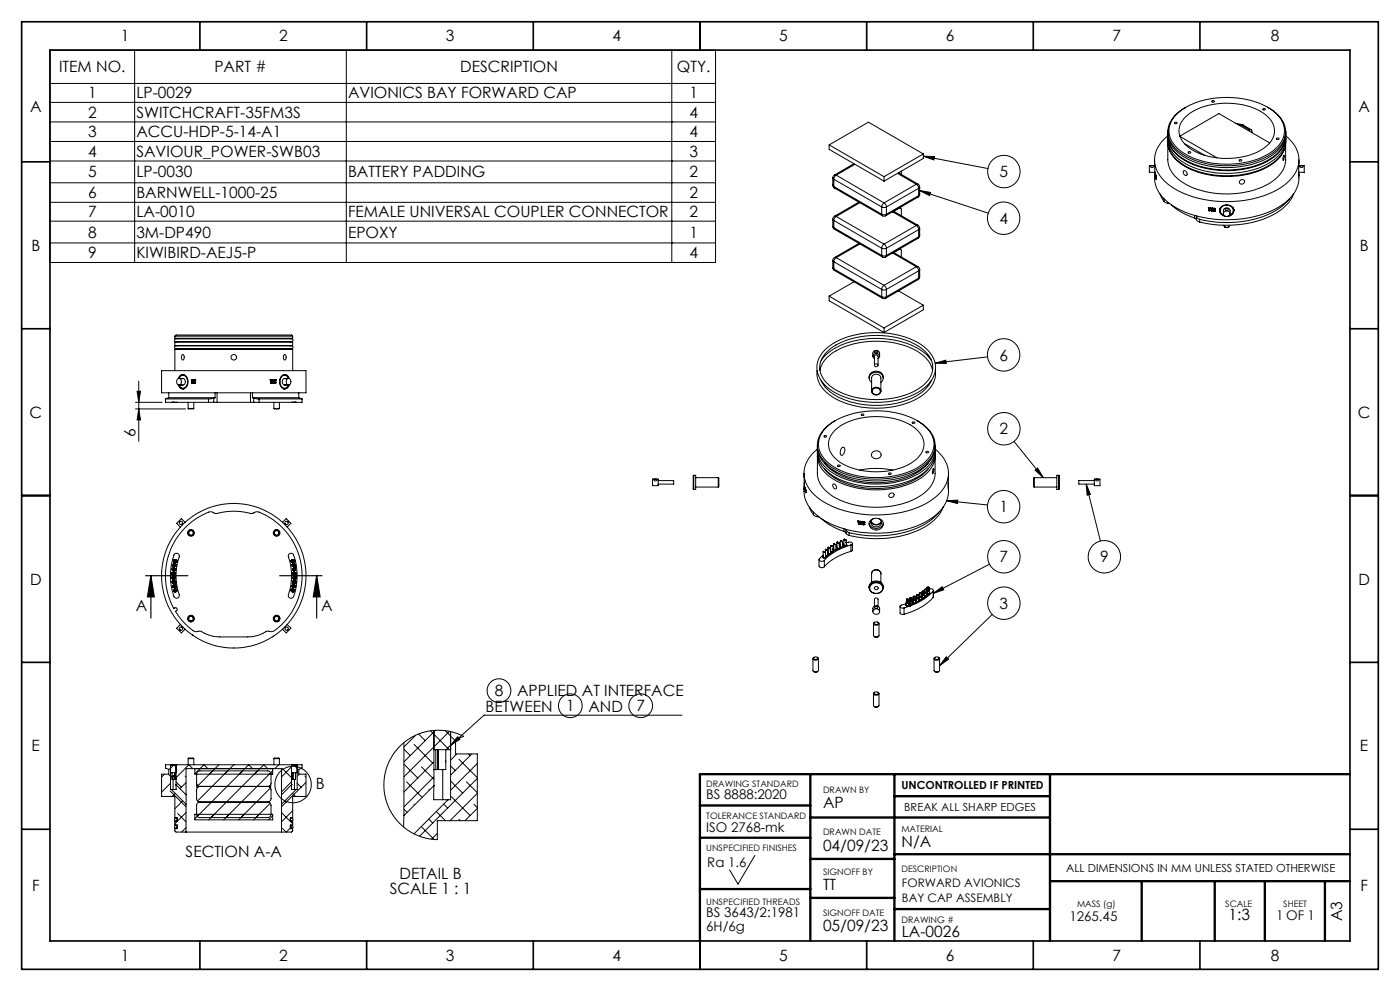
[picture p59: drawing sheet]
<svg xmlns="http://www.w3.org/2000/svg" width="420mm" height="297mm" viewBox="0 0 420 297" stroke-linecap="round" stroke-linejoin="round" font-family="sans-serif">
<defs><g id="words">
<g font-size="4.7">
<text x="36.2" y="12.4">1</text>
<text x="83.7" y="12.4">2</text>
<text x="133.7" y="12.4">3</text>
<text x="183.7" y="12.4">4</text>
<text x="233.7" y="12.4">5</text>
<text x="283.7" y="12.4">6</text>
<text x="333.7" y="12.4">7</text>
<text x="381.2" y="12.4">8</text>
<text x="17.7" y="21.7">ITEM NO.</text>
<text x="64.3" y="21.7">PART #</text>
<text x="138.1" y="21.7">DESCRIPTION</text>
<text x="203.1" y="21.7">QTY.</text>
<text x="26.4" y="29.5">1</text>
<text x="40.9" y="29.5">LP-0029</text>
<text x="104.4" y="29.5">AVIONICS BAY FORWARD CAP</text>
<text x="206.8" y="29.5">1</text>
<text x="9" y="33.4">A</text>
<text x="26.4" y="35.3">2</text>
<text x="40.9" y="35.3">SWITCHCRAFT-35FM3S</text>
<text x="206.8" y="35.3">4</text>
<text x="407.5" y="33.4">A</text>
<text x="26.4" y="41.1">3</text>
<text x="40.9" y="41.1">ACCU-HDP-5-14-A1</text>
<text x="206.8" y="41.1">4</text>
<text x="26.4" y="47">4</text>
<text x="40.9" y="47">SAVIOUR_POWER-SWB03</text>
<text x="206.8" y="47">3</text>
<text x="26.4" y="53.2">5</text>
<text x="40.9" y="53.2">LP-0030</text>
<text x="104.4" y="53.2">BATTERY PADDING</text>
<text x="206.8" y="53.2">2</text>
<text x="299.9" y="53.1">5</text>
<text x="26.4" y="59.4">6</text>
<text x="40.9" y="59.4">BARNWELL-1000-25</text>
<text x="206.8" y="59.4">2</text>
<text x="26.4" y="65.1">7</text>
<text x="40.9" y="65.1">LA-0010</text>
<text x="104.4" y="65.1">FEMALE UNIVERSAL COUPLER CONNECTOR</text>
<text x="206.8" y="65.1">2</text>
<text x="26.4" y="71.2">8</text>
<text x="40.9" y="71.2">3M-DP490</text>
<text x="104.4" y="71.2">EPOXY</text>
<text x="206.8" y="71.2">1</text>
<text x="299.8" y="67.1">4</text>
<text x="9.4" y="75.2">B</text>
<text x="26.4" y="77.4">9</text>
<text x="40.9" y="77.4">KIWIBIRD-AEJ5-P</text>
<text x="206.8" y="77.4">4</text>
<text x="407.9" y="75.2">B</text>
<text x="299.8" y="108.1">6</text>
<text x="8.9" y="125.2">C</text>
<text x="407.4" y="125.2">C</text>
<text x="40.6" y="130.9" transform="rotate(-90 40.6 130.9)">6</text>
<text x="299.9" y="130.2">2</text>
<text x="299.8" y="153.6">1</text>
<text x="299.9" y="168.6">7</text>
<text x="330" y="168.6">9</text>
<text x="9" y="175.2">D</text>
<text x="407.5" y="175.2">D</text>
<text x="40.8" y="183">A</text>
<text x="96.3" y="183">A</text>
<text x="299.9" y="182.5">3</text>
<text x="148.4" y="208.6">8</text>
<text x="155.1" y="208.7">APPLIED AT INTERFACE</text>
<text x="145.7" y="213.3">BETWEEN</text>
<text x="169.8" y="213.1">1</text>
<text x="176.5" y="213.3">AND</text>
<text x="190.9" y="213.1">7</text>
<text x="9.5" y="225.2">E</text>
<text x="408" y="225.2">E</text>
<text x="94.8" y="236.5">B</text>
<text x="246.9" y="242.1">AP</text>
<text x="55.7" y="256.8">SECTION A-A</text>
<text x="246.9" y="255">04/09/23</text>
<text x="270.4" y="253.9">N/A</text>
<text x="119.9" y="263.5">DETAIL B</text>
<text x="9.6" y="266.9">F</text>
<text x="116.9" y="268">SCALE 1 : 1</text>
<text x="246.9" y="266.8">TT</text>
<text x="408.1" y="266.9">F</text>
<text x="368.5" y="275.9">1:3</text>
<text x="246.9" y="279.2">05/09/23</text>
<text x="270.5" y="280.7">LA-0026</text>
<text x="402.7" y="276.1" transform="rotate(-90 402.7 276.1)">A3</text>
<text x="36.2" y="287.9">1</text>
<text x="83.7" y="287.9">2</text>
<text x="133.7" y="287.9">3</text>
<text x="183.7" y="287.9">4</text>
<text x="233.7" y="287.9">5</text>
<text x="283.7" y="287.9">6</text>
<text x="333.7" y="287.9">7</text>
<text x="381.2" y="287.9">8</text>
</g>
<g font-size="4">
<text x="211.9" y="239.4">BS 8888:2020</text>
<text x="211.9" y="249.2">ISO 2768-mk</text>
<text x="212.2" y="259.8">Ra 1.6</text>
<text x="211.9" y="274.9">BS 3643/2:1981</text>
<text x="382.9" y="275.7">1 OF 1</text>
<text x="211.9" y="278.9">6H/6g</text>
<text x="320.8" y="276.2">1265.45</text>
</g>
<g font-size="3.5">
<text x="270.6" y="265.9">FORWARD AVIONICS</text>
<text x="270.6" y="270.4">BAY CAP ASSEMBLY</text>
</g>
<g font-size="3.3">
<text x="270.4" y="236.5">UNCONTROLLED IF PRINTED</text>
<text x="271.3" y="242.9">BREAK ALL SHARP EDGES</text>
<text x="319.9" y="261.3">ALL DIMENSIONS IN MM UNLESS STATED OTHERWISE</text>
</g>
<g font-size="2.7">
<text x="211.9" y="235.7">DRAWING STANDARD</text>
<text x="246.9" y="237.6">DRAWN BY</text>
<text x="211.9" y="245.5">TOLERANCE STANDARD</text>
<text x="246.9" y="250.2">DRAWN DATE</text>
<text x="270.4" y="249.2">MATERIAL</text>
<text x="211.9" y="255">UNSPECIFIED FINISHES</text>
<text x="246.9" y="262.2">SIGNOFF BY</text>
<text x="270.4" y="261.3">DESCRIPTION</text>
<text x="211.9" y="271.2">UNSPECIFIED THREADS</text>
<text x="246.9" y="274.5">SIGNOFF DATE</text>
<text x="323.1" y="271.9">MASS (g)</text>
<text x="367.6" y="271.9">SCALE</text>
<text x="385" y="271.9">SHEET</text>
<text x="270.4" y="276.7">DRAWING #</text>
</g>
</g></defs>
<g fill="none" stroke="#000" stroke-width=".5">
<path d="M6.5 6.5h407v284h-407zM15 15h390v267h-390zM60 6.5v8.5M110 6.5v8.5M160 6.5v8.5M210 6.5v8.5M260 6.5v8.5M310 6.5v8.5M360 6.5v8.5M6.5 48.5h8.5M405 48.5h8.5M6.5 98.5h8.5"/>
<path d="M405 98.5h8.5M6.5 148.5h8.5M405 148.5h8.5M6.5 198.5h8.5M405 198.5h8.5M6.5 248.5h8.5M405 248.5h8.5M60 282v8.5M110 282v8.5M160 282v8.5M210 282v8.5M260 282v8.5"/>
<path d="M310 282v8.5M360 282v8.5"/>
</g>
<g fill="none" stroke="#000" stroke-width=".7">
<path d="M243.1 232v50M268.3 232v50M268.3 238.6h46.7M315 232v50M405 232h-195v50M210 241.4h33.1M210 251.1h33.1M243.1 245h71.9M243.1 257.4h25.2M268.3 256h136.7M210 266.4h33.1M243.1 269.1h25.2"/>
<path d="M268.3 272.4h46.7M315 264.1h90M342.5 264.1v17.9M364.4 264.1v17.9M379.4 264.1v17.9M397.5 264.1v17.9"/>
</g>
<g fill="none" stroke="#000" stroke-width=".3">
<path d="M15 15h199.7v63.7h-199.7zM40.4 15v63.7M103.9 15v63.7M201.5 15v63.7M15 25h199.7M15 30.7h199.7M15 36.5h199.7M350.3 39.5a8.6 8.6 0 0 0 5.4 7.8 27.3 27.3 0 0 0 25.9-.8 8 8 0 0 0 4.1-7M350.4 39a7.7 7.7 0 0 0 3.8 8.1 26.7 26.7 0 0 0 27.8-.1 7.7 7.7 0 0 0 3.7-7.8M352.4 36.7l.7 .1a.35 .35 0 0 1-.4 .3 .35 .35 0 0 1-.3-.4zM352.8 34.4a22.2 22.2 0 0 1 16.6-5.2 20.1 20.1 0 0 1 14.1 5.5 6.5 6.5 0 0 1-.8 9.8 22.6 22.6 0 0 1-16.1 4.7 20.3 20.3 0 0 1-14.1-5.5 6.5 6.5 0 0 1 .3-9.3zM355.6 35.1a19.7 19.7 0 0 1 16.5-3.8 13.2 13.2 0 0 1 9.6 5.5 5.8 5.8 0 0 1-2.7 7.7 21.5 21.5 0 0 1-22.7-.5 5.5 5.5 0 0 1-.7-8.9z"/>
<path d="M355.8 32.1a9.3 9.3 0 0 0-5.5 7.3 8.9 8.9 0 0 0 5.6 7.5 27.1 27.1 0 0 0 25.9-1 7.2 7.2 0 0 0 3.2-9.2 11.3 11.3 0 0 0-4.7-4.6M363.6 30.2l.7 .1a.34 .34 0 0 1-.4 .3 .34 .34 0 0 1-.3-.4zM370.7 36.9l1.9 .5M371.3 37.3l1.1 .2M372.4 37.5l2.5 1.4M372.6 37.4l.3 .1M372.6 37.4l-.2 .1M372.9 37.5h-.5M372.9 37.5l2.5 1.4M374.9 38.9a.42 .42 0 0 1 .5 0 .42 .42 0 0 1 .2 .4v.5M374.9 38.9l-.4 .3M378.8 32.7a.36 .36 0 0 1 .5-.2 .36 .36 0 0 1 .2 .4l-.4 .1z"/>
<path d="M15 42.4h199.7M15 48.3h199.7M15 54.8h199.7M248.7 43.4v1.4l16.5 9.5M248.7 43.4l16.5 9.5M248.7 43.4l11.8-6.8 16.5 9.5M249.8 55.5l.6 .9M249.8 53.3l.4 .4M249.8 55.5l.4 .4M249.8 53.3v2.2M250.2 55.9l.2 .5M250.2 53.7v2.2"/>
<path d="M250.2 53.7l14.3 8.3M250.2 55.9l14.3 8.3M250.4 52.5l-.6 .8M250.4 52.5h.5M250.4 56.4l14.3 8.3M250.9 52.5l-.6 .7-.1 .5M250.9 52.5l14.3 8.3M256.2 49.1l-5.8 3.4M256.5 49.2l-5.6 3.3M265.2 52.9v1.4M269.2 52l5.7 3.2M269.6 51.8l5.8 3.4"/>
<path d="M270.4 51.3v1M274.9 55.2l.6 .7 .1 .5M274.9 55.2l-9.7 5.6M275.4 55.2l.4 .3 .1 .6M275.4 55.2h-.5M275.4 59.1l-9.7 5.6M275.6 58.6l-.2 .5M275.6 56.4v2.2M275.6 56.4l-9.7 5.6M275.6 58.6l-9.7 5.6M275.9 58.2l-.5 .9M275.9 56.1l-.3 .3"/>
<path d="M275.9 58.2l-.3 .4M275.9 56.1v2.1M275.9 57.1l3.3 .6-.3 .9zM275.9 57.1l20.6 6.8M277 46.1l-11.8 6.8M277 46.1v1.4l-11.8 6.8M277 46.8l3.4 .1-.2 1zM277 46.8l19.4 3.7M345.2 49.7h.8a.43 .43 0 0 1-.4 .5 .43 .43 0 0 1-.4-.5zM346.4 47.9v4.9v-.4M346.4 52.4a10.2 10.2 0 0 0 5.5 9.3 33.7 33.7 0 0 0 30.1 1.2 12.3 12.3 0 0 0 7.6-8.6l.1-1.9M346.4 49.6h-1.6v2h1.7"/>
<path d="M346.4 51.6v.8M346.5 51.4v.9M346.6 52.2v-.1l.1 1.3-.1-.4M346.6 52.2l.1 .3M346.6 52.7h.1M346.6 52.7l.1 .2M346.6 53l.1 .1M346.6 52.2h.1M346.6 53h.1M346.7 52.5h.1M346.7 52.7h.1M346.7 52.9h.1"/>
<path d="M346.7 53.1h.1M346.8 53.4l.1 .3M346.8 52.8l.1 .9M346.8 52.8l.1 .7M346.8 52.8h.1M346.8 53.4l.1 .1M346.8 52.9h.1M346.8 53.4h.1M346.9 53.5h.1M346.9 53.6h.1M346.9 53.7h.1M347.9 58.1l1.3 2.3"/>
<path d="M349.2 59.5v.9M350.2 40.8a8.5 8.5 0 0 0-2.7 11.2 19.1 19.1 0 0 0 12.4 7.5 33 33 0 0 0 24.7-3.5 9.4 9.4 0 0 0 4.8-10 10.6 10.6 0 0 0-3.6-5.2M350.3 41.4a8.4 8.4 0 0 0 4.6 7.9 27.3 27.3 0 0 0 26.3-.1 8.4 8.4 0 0 0 4.6-7.8M350.3 41.8a9.4 9.4 0 0 0 6.3 7.7 27.6 27.6 0 0 0 24.3-.7 8.6 8.6 0 0 0 4.8-7M350.3 43.5v4.4a9 9 0 0 0 5.6 7.4 27.1 27.1 0 0 0 25.9-1 8.3 8.3 0 0 0 3.9-6.4v-4.4M350.7 42.9a12.5 12.5 0 0 0 8.6 6.9 27.3 27.3 0 0 0 22.3-2.4 9.6 9.6 0 0 0 3.7-4.2M350.7 44.7a12.7 12.7 0 0 0 8.6 6.9 27.1 27.1 0 0 0 22.3-2.4 9.1 9.1 0 0 0 3.7-4.3M353.9 40.8l11.8-6.8 15.2 8.8M354 40.9l11.1 6.4M355 51.2a.85 .85 0 0 1 1 .4 .85 .85 0 0 1-.2 1 1.06 1.06 0 0 1-.8-1.4zM355.3 43l6.1 3.6M356.5 45.5l.7 .1a.36 .36 0 0 1-.4 .3 .36 .36 0 0 1-.3-.4z"/>
<path d="M371.7 47.9a.39 .39 0 0 1 .5-.1 .39 .39 0 0 1 .2 .4h-.6zM382.9 41.5a.36 .36 0 0 1 .5-.2 .36 .36 0 0 1 .2 .4l-.4 .1zM385.2 46.5v1.1l-.3 .5v-.8zM386.8 59.6a21.6 21.6 0 0 1-15 6.9 33.2 33.2 0 0 1-11.9-.8M388.1 58.1a13.7 13.7 0 0 1-8.6 7.4 33.7 33.7 0 0 1-19.6 1M389.6 51.4v.4M389.7 49.6h1.6v2h-1.7M389.7 51.6v.8M389.7 47.9l-.1 4.9 .1-.4M390 49.7h.8a.42 .42 0 0 1-.4 .5 .42 .42 0 0 1-.4-.5zM15 60.6h199.7M15 66.3h199.7"/>
<path d="M15 72.8h199.7M249.8 67.9l.6 .8M249.8 65.7l.4 .4M249.8 67.9l.4 .4M249.8 78l.4 .5M249.8 65.7v2.2M249.8 78v2.2M250.2 68.3l.2 .4M250.2 66.1v2.2M250.2 78.5v2.1M250.2 66.1l14.3 8.3M250.2 68.3l14.3 8.2"/>
<path d="M250.2 78.5l14.3 8.2M250.4 64.8l-.6 .9M250.4 77.2l-.6 .8M250.4 64.8l.5 .1M250.4 77.2h.5M250.4 68.7l14.3 8.3M250.9 64.9l-.6 .7-.1 .5M250.9 77.2l-.6 .7-.1 .6M250.9 64.9l14.3 8.3M250.9 77.2l14.3 8.3M257.7 60.6l-7.3 4.2M257.7 73l-7.3 4.2"/>
<path d="M258 60.7l-7.1 4.2M258 73.1l-7.1 4.1M264.5 74.4h1.4M264.5 76.5l.5 .2 .9-.2M264.5 62l.5 .2 .9-.2M264.5 64.2l.5 .2 .9-.2M264.5 76.5l.2 .5M264.5 64.2l.2 .5M264.5 62v2.2M264.5 74.4v2.1M264.7 77h1M264.7 64.7h1"/>
<path d="M265.2 73.2l-.5 .5-.2 .7M265.2 73.2l.6 .7 .1 .5M265.2 60.8l-.5 .5-.2 .7M265.2 60.8l.6 .7 .1 .5M265.9 76.5l-.2 .5M265.9 64.2l-.2 .5M265.9 62v2.2M265.9 74.4v2.1M267.8 63.5h.5l7.1 4M267.8 75.8h.5l7.1 4.1M267.8 63.5l7.1 4.1M267.8 75.8l7.1 4.1"/>
<path d="M269.7 62.4h.1M269.7 74.8h.1M269.7 62.4a.44 .44 0 0 1 .5 0 .44 .44 0 0 1 .2 .4v1.9M269.7 74.8a.42 .42 0 0 1 .5-.1 .42 .42 0 0 1 .2 .5v1.8M269.7 62.4l-1.9 1.1M269.7 74.8l-1.9 1M269.9 62.2l.3 .2M269.9 74.6l.3 .1M274.9 67.6l.6 .7 .1 .5M274.9 79.9l.6 .7 .1 .6M274.9 67.6l-9.7 5.6M274.9 79.9l-9.7 5.6"/>
<path d="M275.4 67.5l.5 .9M275.4 79.9l.5 .8M275.4 67.5l-.5 .1M275.4 79.9h-.5M275.4 71.4l-9.7 5.6M275.6 71l-.2 .4M275.6 68.8v2.2M275.6 68.8l-9.7 5.6M275.6 71l-9.7 5.5M275.9 70.6l-.5 .8M275.9 68.4l-.3 .4M275.9 70.6l-.3 .4"/>
<path d="M275.9 68.4v2.2M349.2 60.4l.3 .3 .9 .2M350.4 60.9l.5 .1M350.4 60.7v.2M351.4 61.4a18.4 18.4 0 0 0 7 3.9M358.4 65.3l.5 .5M358.4 64.6v.7M358.9 64.7v.1M358.9 64.8l.5 .7 .5 .2M358.9 65.8l1 .7M358.9 64.8v1M359.9 65.7v.8"/>
<path d="M362.5 62.2h.2l.1 .6M362.5 62.2l.2 1M362.6 62.2l.1 .9M362.7 63.1h.2M362.7 63.1v.1M362.8 62.8l.3-.5 .4 .6M363 62.4l-.2 .4M363.1 62.6l-.2 .6h-.2M363.1 62.6l.3 .7M363.2 62.5l-.2 .5M363.2 62.5l.3 .7M363.2 62.5l-.1 .1"/>
<path d="M363.5 63.2h.2M363.5 63.2l-.1 .1M363.5 62.9l.1-.6 .2 .1-.2 .9h-.2M363.6 62.3l-.1 .6M363.9 62.6l.5-.2 .2 .2-.1 .1M363.9 62.6l.2 .3M364 62.5l.1 .3M364 62.5l-.1 .1M364 62.5h.1M364 63.1l.3 .2M364.1 62.9l.1 .1M364.1 62.8l.1 .1"/>
<path d="M364.1 62.8v.1M364.2 63l.1 .1M364.2 62.9v.1M364.2 62.9l.2 .3M364.3 62.6h-.2l.5 .6M364.3 62.6l.2 .1M364.3 62.5l-.1 .1M364.3 62.5l.2 .1M364.3 62.5v.1M364.3 63.3v.1M364.3 63.2h.1M364.3 63.1l.1 .1"/>
<path d="M364.4 63.2h-.4l.3 .2M364.4 63l-.1 .1M364.5 62.6v.1M364.6 63.2l-.3 .2M364.6 63.2l-.3 .1M364.6 62.6h-.1M365.9 63l.3 .9 1.1 .7M365.9 63h.1M365.9 62.7v.3M366 62.4l-.1 .6M366.3 62a2.19 2.19 0 0 1 2.4-.6 2.19 2.19 0 0 1 1.4 2.1 2.23 2.23 0 0 1-2.2 1.4 2.23 2.23 0 0 1-2-1.8zM367 64.1v-1a1.02 1.02 0 0 1 1-.8 1.02 1.02 0 0 1 1 .8v1"/>
<path d="M367.2 67.5l.2 .5M367.2 64.6a1.61 1.61 0 0 1-1-2.1 1.61 1.61 0 0 1 2.1-1 1.55 1.55 0 0 1 1.6 1.3 1.55 1.55 0 0 1-1.1 1.8M367.2 63.5a.9 .9 0 0 1 1.4-.1 .9 .9 0 0 1-.1 1.4 .89 .89 0 0 1-1.2-.1 .89 .89 0 0 1-.1-1.2zM367.4 68l.5 .2 .7-.2M367.7 62.5a.38 .38 0 0 1 .6 0 .38 .38 0 0 1 0 .5h-.7zM368.9 67.5a.88 .88 0 0 1-1.5 .5M369.9 62.2a1.64 1.64 0 0 1-1.1 2.4M370.1 62.7v.3M370.2 62.9l-.1 .1M248.7 88.8v1.3l16.5 9.6M248.7 88.8l16.5 9.5M249.8 80.2l.6 .9"/>
<path d="M249.8 80.2l.4 .4M250.2 80.6l.2 .5M250.2 80.6l14.3 8.3M250.4 81.1l14.3 8.3M256.2 84.5l-7.5 4.3M264.5 86.7l.5 .2 .9-.2M264.5 88.9l.7 .2 .7-.2M264.5 88.9l.2 .5M264.5 86.7v2.2M264.7 89.4h1M265.2 85.5l-.5 .5-.2 .7M265.2 85.5l.6 .7 .1 .5"/>
<path d="M265.2 98.3v1.4M265.9 88.9l-.2 .5M265.9 86.7v2.2M269.6 87.2l7.4 4.3M275.4 83.8l-9.7 5.6M275.6 83.4l-.2 .4M275.6 81.2v2.2M275.6 81.2l-9.7 5.5M275.6 83.4l-9.7 5.5M275.9 82.9l-.5 .9M275.9 80.7l-.3 .5M275.9 82.9l-.3 .5"/>
<path d="M275.9 80.7v2.2M277 91.5v1.3l-11.8 6.9M277 91.5l-11.8 6.8M41.1 117.3h1.1l-.6 3.3zM41.6 114.2v18.1M48.5 111.1h43.3v6.6h-43.3zM49.6 119.6h12.9M49.6 119.6v1h12.9M50.6 119.2h13.9M50.6 119.2l-1 .4M50.6 117.7v1.5M52.5 111.1v-6.4h35.3v6.4"/>
<path d="M52.5 102.5h35.3v1h-35.3zM52.5 100.7h35.3M52.5 100.7v.7h35.3v-.7M52.5 100.7l.3-.3h34.7l.3 .3M52.5 103.8l31.4-.1a8.9 8.9 0 0 1 4 .2 .76 .76 0 0 1-1.2 .6h-30.3a8.9 8.9 0 0 1-4-.2zM52.5 101.7l31.4-.1a8.9 8.9 0 0 1 4 .2 .76 .76 0 0 1-1.2 .6h-30.3a8.9 8.9 0 0 1-4-.2zM53.2 101.4v.2M53.2 102.4v.1M53.2 103.5v.2M53.2 104.5v.2M53.2 113.7a.76 .76 0 0 1 1-.1 .76 .76 0 0 1 .2 1 .75 .75 0 0 1-.9 .8 .75 .75 0 0 1-.5-1.1zM53.5 113.4a1.39 1.39 0 0 1 1.4-1.2 1.39 1.39 0 0 1 1.4 1.2 2.1 2.1 0 0 1-1.8 3.1l-.7-.5-.3-.6"/>
<path d="M53.6 115.4a1.4 1.4 0 0 0 1.8 1M54.3 115.3l.2 .1M54.5 115.4h.2M54.6 106.4l.1-.1a.89 .89 0 0 1 .6 .8 .89 .89 0 0 1-.5 .8l-.3-.5zM54.6 113.4a.99 .99 0 0 1 1 1 .99 .99 0 0 1-1 1M54.6 113.4l.2 .1-1.1-.1a1.3 1.3 0 0 1 1.5-.9 1.3 1.3 0 0 1 1 1.4 1.61 1.61 0 0 1-.2 1.8 1.61 1.61 0 0 1-1.8 .4l-.5-.7h1M54.6 113.4h-.3M54.9 112.3a1.54 1.54 0 0 0-1.3 1.1M55 116.5h.1M55.1 112.3h.1M57.5 113.7v.2M57.5 114.3v.2"/>
<path d="M57.5 114.7v.2M57.8 113.9h-.4v-.2h.6v1.2h-.6v-.2h.4M57.8 114.3h-.4v.2h.4M57.8 113.9v.4M57.8 114.5v.2M58.1 114.8l.3 .1M58.1 114l.1 .3M58.1 114h.1M58.1 114.8h.1M58.2 114l.1 .3M58.2 114.3l.1 .1M58.2 114.8l.2 .1"/>
<path d="M58.2 114.3h.1M58.3 114.3l.2 .1M58.3 114.6l-.1 .2M58.3 114.4h.2M58.3 114.4l.2 .2M58.4 113.9l-.1 .2 .4 .4-.3 .4M58.4 113.9h.3l-.3-.2-.3 .3M58.4 114.7l-.3 .1M58.4 113.9l.2 .1M58.5 114.4l.1 .2M58.5 114.6h.1M58.5 114.6l-.1 .1"/>
<path d="M58.5 113.7l-.3 .3M58.6 114.6l-.2 .1M58.6 114.6h.1M62.5 119.6v1M64.1 119.3l-1.6 .3M64.1 119.3v1.3M64.5 119.2l-.4 .1M64.5 117.7v1.5M65.1 117.7v2.9M75.1 117.7v2.9M75.7 119.2l.4 .1M75.7 119.2h13.9"/>
<path d="M75.7 117.7v1.5M76.1 119.3l1.6 .3M76.1 119.3v1.3M77.7 119.6h12.9M77.7 119.6v1M81.1 113.7l.3 .8M81.4 114.5l.2-.8 .3 .8M81.6 114.1l.2 .8h.3l.1-1.2h-.2l-.1 .8M81.6 114.1l-.2 .8h-.2l-.2-1.2h.2l.2 .8M81.6 113.7l.3 .8M81.6 114.1l-.3 .8M82.1 113.7l-.1 1.2"/>
<path d="M82.4 114.6l.2 .1M82.4 114h.1M82.4 114l.1 .2M82.5 114l.1 .2M82.5 114.2h.1M82.5 114.2l.2 .4M82.5 113.7l.3 .2M82.6 114.2l.2 .4M82.6 113.9l-.1 .1M82.6 113.9h.3M82.6 113.7l.3 .2M82.6 113.7l-.3 .2 .3 .8"/>
<path d="M82.6 113.9l-.2 .1M82.7 114.6l-.2 .3M82.7 114.6h.1M82.8 113.9h.1M82.8 113.9l-.1 .1M82.8 114.6l-.2 .3-.3-.1 .3-.1M85 116.5h.3M85.1 112.3a1.59 1.59 0 0 1 1.5 1.1M85.1 112.3h.2M85.2 106.4l.1-.1a.89 .89 0 0 1 .6 .8 .89 .89 0 0 1-.5 .8l-.4-.7zM85.2 116.5h.1M85.5 115.4h.2"/>
<path d="M85.6 113.4a.99 .99 0 0 0-.9 1 .99 .99 0 0 0 .9 1M85.6 113.4l-.1 .1 1.1-.1a1.32 1.32 0 0 0-1.6-.9 1.32 1.32 0 0 0-1 1.6 1.5 1.5 0 0 0 .4 1.7 1.5 1.5 0 0 0 1.7 .2l.5-.6h-1.1M85.6 113.4h.4M86 115.3l-.3 .1M86 113.7a.76 .76 0 0 1 1.1-.1 .76 .76 0 0 1 .1 1 .74 .74 0 0 1-.9 .8 .74 .74 0 0 1-.4-1.1zM86.6 115.4a1.64 1.64 0 0 1-1.3 1.1M86.8 113.5a1.43 1.43 0 0 0-1.5-1.3 1.43 1.43 0 0 0-1.4 1.5 1.85 1.85 0 0 0 .3 2.1 1.85 1.85 0 0 0 2 .5l.6-.9M87.1 101.4v.2M87.1 102.4v.1M87.1 103.5v.2M87.1 104.5v.2M89.6 119.2l1 .4"/>
<path d="M89.6 117.7v1.5M90.6 119.6v1h-12.9M245.1 111a8.2 8.2 0 0 0 4.6 7.9 27.1 27.1 0 0 0 26.4 0 8.2 8.2 0 0 0 4.5-7.9M246 111a10 10 0 0 1 6.8-6.8 26.5 26.5 0 0 1 23.2 1.6 8.1 8.1 0 0 1 3.8 5.2M246.3 108a17.9 17.9 0 0 1 12.9-6.3 24.7 24.7 0 0 1 18.5 4.4l1.7 1.9M247.4 104.9a23.1 23.1 0 0 1 18.1-5.1 20 20 0 0 1 13.3 5.6 7 7 0 0 1-1.4 10.8 25.3 25.3 0 0 1-19.7 4 16.4 16.4 0 0 1-11.7-6.8 6.8 6.8 0 0 1 1.4-8.5zM247.9 105.6a21 21 0 0 1 15.5-5.1 21.1 21.1 0 0 1 14.3 5 6.3 6.3 0 0 1-.7 10 25.1 25.1 0 0 1-20.1 3.6 14.9 14.9 0 0 1-10.2-6.2 5.9 5.9 0 0 1 1.2-7.3zM260.7 113.3a2.12 2.12 0 0 1 2.2-2.1 2.12 2.12 0 0 1 2.1 2.1M261.5 117.2a1.43 1.43 0 0 1 1.4-1.1 1.43 1.43 0 0 1 1.4 1.1M261.8 112.6a1.49 1.49 0 0 1 2.5 .7v4a1.45 1.45 0 0 1-1.4 1.1 1.45 1.45 0 0 1-1.4-1.1v-4zM261.9 106.8l.4 .7M261.9 106.8a.94 .94 0 0 1 1.2-.8 .94 .94 0 0 1 .5 1.3l-.2 .2"/>
<path d="M261.9 106.8v-1a1.03 1.03 0 0 1 1-.8 1.03 1.03 0 0 1 1 .8v1M261.9 116.6a1.15 1.15 0 0 1 1.6-.2 1.15 1.15 0 0 1 .3 1.6 1.2 1.2 0 0 1-1.5 .2 1.2 1.2 0 0 1-.5-1.4zM262.3 109.5v-2.7a.56 .56 0 0 1 .6-.4 .56 .56 0 0 1 .5 .4v2.7M262.4 105.4a.41 .41 0 0 1 .6-.2 .41 .41 0 0 1 .2 .6l-.7-.1zM265 113.3a2.12 2.12 0 0 0-2.3-1.7 2.12 2.12 0 0 0-1.9 2l.7 1M265 113.3l-.2 .6-.5 .7M279.4 114a13.2 13.2 0 0 1-9.4 6.6 26.2 26.2 0 0 1-20.6-2.8 8.8 8.8 0 0 1-3.1-3.8M280.5 108.8l3.2-.9 .2 1zM296.3 107l-15.8 1.8M40.6 120.6h8M40.6 122.6h15M41.6 122.6l.6 3.3h-1.1z"/>
<path d="M51.6 120.6h.1M51.7 120.6h.1M51.7 120.6h.2M51.9 120.6h.1M51.9 120.6h.3M52.1 120.6h.1M52.2 120.6h.6M52.8 120.6h.1M56.4 122.4h1.7M56.4 120.6v1.8M58.1 120.6v1.8M62.5 120.6h1.6"/>
<path d="M64.1 120.6h1M65.1 120.6h10M75.1 120.6h1M76.1 120.6h1.6M82.2 122.4h1.6M82.2 120.6v1.8M83.8 120.6v1.8M87.4 120.6h.1M87.4 120.6h.7M88.1 120.6h.1M88.1 120.6h.3M88.4 120.6h.1"/>
<path d="M88.5 120.6h.1M88.5 120.6h.2M88.7 120.6h.1M245.2 133.4a8 8 0 0 0 4.6 7.4 27 27 0 0 0 26.7-.4 8.1 8.1 0 0 0 4-7M245.2 134.9a8.6 8.6 0 0 0 5.4 8.1 27.7 27.7 0 0 0 25.2-.3 8.4 8.4 0 0 0 4.7-7.8M245.2 134.4a8.6 8.6 0 0 0 5.4 7.8 27.2 27.2 0 0 0 25.9-.8 8.1 8.1 0 0 0 4-7M245.2 136.6v5.2a8.6 8.6 0 0 0 4.8 7 27.3 27.3 0 0 0 25.9-.1 8.3 8.3 0 0 0 4.6-6.9v-5.2M245.2 134.6a8.5 8.5 0 0 0-2.8 11.3 18.7 18.7 0 0 0 12.3 7.5 33 33 0 0 0 24.7-3.5 9.4 9.4 0 0 0 4.9-10 10.3 10.3 0 0 0-3.8-5.3M245.2 136.1a8.1 8.1 0 0 0 4.6 7.4 27 27 0 0 0 26.7-.4 8.1 8.1 0 0 0 4-7M247.2 130.7a.36 .36 0 0 1 .5-.2 .36 .36 0 0 1 .2 .4h-.6zM247.3 138.8a18.3 18.3 0 0 0 13 5.8 22.9 22.9 0 0 0 16.9-4.6l1.2-1.2M248.2 127.8a24.4 24.4 0 0 1 19.3-4.3 16.8 16.8 0 0 1 11.7 6.3 6.5 6.5 0 0 1-1.7 8.7 22.9 22.9 0 0 1-16 4.6 20.5 20.5 0 0 1-14.1-5.5 6.6 6.6 0 0 1 .8-9.8z"/>
<path d="M250.4 129a19.8 19.8 0 0 1 16.6-3.8 12.6 12.6 0 0 1 9.9 6.1 5.9 5.9 0 0 1-3 7.1 21.5 21.5 0 0 1-22.8-.5 5.6 5.6 0 0 1-.7-8.9zM250.6 126a8.5 8.5 0 0 0-5.3 8.6 10.9 10.9 0 0 0 7.2 7.1 27.8 27.8 0 0 0 23.4-1.4 7.8 7.8 0 0 0 4.5-8.4 10.3 10.3 0 0 0-5.3-5.9M251.3 139.5a.36 .36 0 0 1 .4-.2 .36 .36 0 0 1 .3 .5h-.6zM252.5 134.3l.6-.2a1.42 1.42 0 0 1-.8 2.3 1.89 1.89 0 0 1 .2-2.1zM258.4 124.2a.38 .38 0 0 1 .4-.2 .38 .38 0 0 1 .3 .5h-.5zM261.8 135.5a1.39 1.39 0 0 1 1.8-.3 1.39 1.39 0 0 1 .5 1.7 1.44 1.44 0 0 1-1.7 .5 1.44 1.44 0 0 1-.9-1.6zM273.7 126.6a.36 .36 0 0 1 .4-.2 .36 .36 0 0 1 .3 .4l-.5 .1zM277.8 135.4a.37 .37 0 0 1 .4-.2 .37 .37 0 0 1 .2 .5h-.5zM304.2 132.3l8.8 10.9M53.9 156.5a.51 .51 0 0 0 0 .6 .51 .51 0 0 0 .6 .1M54 156.3a.49 .49 0 0 1 .6 0 .49 .49 0 0 1 .1 .6M54 156.3l-.1 .2"/>
<path d="M54.7 156.9l-.2 .3M55.4 158.3a17.1 17.1 0 0 1 8-4.9l1.2 .5a23.5 23.5 0 0 1 11.2 0l1.1-.5a18.4 18.4 0 0 1 10.4 7.9 20.3 20.3 0 0 1-5.5 28h-.2a2.7 2.7 0 0 0-2.8 .5 10.6 10.6 0 0 1-4.5 1.1h-8.4a19.7 19.7 0 0 1-6-1.8l-1.4 .2a17 17 0 0 1-5.9-6.1l.3-.1a.49 .49 0 0 0 .2-.7 .49 .49 0 0 0-.7-.2l-.3 .1a20.5 20.5 0 0 1 3.3-24zM55.5 156.5l-1.1-1.1-.7 .7-.7 .7 1.1 1.1M84.7 156.5l1.2-1.1 .3 .3 1.1 1.1-1.2 1.1M85.5 156.9l.2 .3M86.2 156.3l.2 .2M86.2 156.3a.5 .5 0 0 0-.6 .1 .5 .5 0 0 0-.1 .5M86.4 156.5a.5 .5 0 0 1-.1 .6 .5 .5 0 0 1-.6 .1M195.8 143.6h1.6v2h-1.6zM196.2 143.6h.8a.42 .42 0 0 1-.4 .6 .42 .42 0 0 1-.4-.6zM197.4 144h4.7v1.1h-4.7M208.1 142.4l-.1 .2v3.9l.1 .2"/>
<path d="M208.1 142.4h.6v4.3h-.6M208.1 142.4v4.3M208.7 143.2h6.8M208.7 146h6.8M215.5 143.2l.2 .1v2.5l-.2 .2M215.5 143.2v2.8M241.2 141.8v4.9v-.4M241.2 146.3a10.2 10.2 0 0 0 5.5 9.3 33.5 33.5 0 0 0 31.9 .3 10.3 10.3 0 0 0 6-9.6M241.3 144.6l-.1 1.7M241.5 146.2v-.2l.1 .4M241.5 146.2v.2M241.5 146.6v-.2l.2 .3"/>
<path d="M241.5 146.6v.2M241.5 146.8v.2zM241.5 146.6h.1M241.5 146.2h.1M241.5 146.4h.1M241.5 146.8h.1M241.6 146.4v.9l-.1-.3M241.6 147.3l.1 .4M241.7 147.3v.2M241.7 147.3h-.1M241.7 146.8h.1M241.7 147.5h.1"/>
<path d="M241.7 147.5v-.9l.1 1M241.8 147.6l-.1 .1M242.8 152l1.3 2.3M244.1 154.3l1.2 .6M244.1 153.5v.8M245.3 154.9h.4M245.3 154.6v.3M246.3 155.3a19.1 19.1 0 0 0 6.9 4M247.3 140.5a18.3 18.3 0 0 0 13 5.8 23.1 23.1 0 0 0 16.9-4.5l1.2-1.3M249.9 145.1a.85 .85 0 0 1 .9 .5 .85 .85 0 0 1-.1 .9 1.07 1.07 0 0 1-.8-1.4zM253.2 159.3l.6 .4M253.2 158.5v.8"/>
<path d="M253.7 158.6l.1 .1M253.8 158.7l.2 .4 .7 .6M253.8 159.7l.9 .8M253.8 158.7v1M254.7 159.7v.8M257.4 156.1l.2 .9M257.6 157h.2M257.6 157l-.1 .1M257.7 156.8l.2-.6h.2l.2 .6M257.7 156.8l-.1-.7h-.2l.1 1M257.9 140.9a24.7 24.7 0 0 1 10 0M257.9 156.3l-.2 .5"/>
<path d="M258 156.5l-.3 .6h-.2M258 156.5l.3 .7M258.1 156.4l-.3 .5M258.1 156.4l.2 .7M258.1 156.4l-.1 .1M258.3 157.1h.2M258.3 157.1v.1M258.5 156.3h.2l-.2 .9h-.2M258.5 156.3l-.2 .5M258.8 156.6l.3-.3 .4 .3h-.2M258.8 156.6l.1 .2M258.8 156.5l.1 .2"/>
<path d="M258.8 156.5v.1M258.8 157l.4 .2M258.8 156.4v.1M258.9 156.8l.1 .1M258.9 156.7l.2 .1M258.9 156.7v.1M259 156.6l.4 .5M259 156.9l.2 .2M259.1 156.8l-.1 .1M259.1 156.8l.1 .1M259.1 156.5l-.1 .1M259.1 156.5l.2 .1"/>
<path d="M259.2 156.4l-.2 .1M259.2 156.4l.1 .1M259.2 156.4l-.1 .1M259.2 157.2l-.1 .1M259.2 157.1h.1M259.2 157.1h-.4l.3 .2M259.2 156.9v.2M259.3 156.5v.1M259.4 157.1l-.3 .2M259.4 157.1l-.2 .1M259.4 156.5h-.1M261.2 155.9a2.41 2.41 0 0 1 3.8 .9 2.11 2.11 0 0 1-2.3 2 2.11 2.11 0 0 1-1.9-2.4z"/>
<path d="M261.3 156.3a1.77 1.77 0 0 0 1.6 1 1.77 1.77 0 0 0 1.6-1M261.4 156a1.49 1.49 0 0 0 1.5 1.2 1.49 1.49 0 0 0 1.4-1.2M262.1 155.4a1.33 1.33 0 0 0-.8 1.7 1.33 1.33 0 0 0 1.7 .8 1.28 1.28 0 0 0 1.5-1 1.28 1.28 0 0 0-.9-1.5M265 156.8a2.26 2.26 0 0 1-2.1 1.6 2.26 2.26 0 0 1-2.2-1.5M266.7 141.8l.7 .1a.36 .36 0 0 1-.4 .3 .36 .36 0 0 1-.3-.4zM266.9 148a.73 .73 0 0 1 1.3 .2 .73 .73 0 0 1-.9 .9l-.7-.5zM280 140.4l.1 .4a.8 .8 0 0 1-.4 1.1zM281.7 153.5a20.9 20.9 0 0 1-13.9 6.8 36.1 36.1 0 0 1-13.1-.6M283 152a13.6 13.6 0 0 1-8.6 7.4 33.3 33.3 0 0 1-19.7 1.1M284 150.1l3.3-.2-.1 1zM284 150.1l12.3 1.2M284.5 144.6l.1 1.7"/>
<path d="M284.6 141.8l-.1 4.9 .1-.4M310.3 143.2l-.2 .1v2.5l.2 .2M310.3 143.2v2.8M310.3 143.2h6.7M310.3 146h6.7M310.5 140.9l.8-.6 1.7 2.9zM317.6 142.4l.2 .2v3.9l-.2 .2M317.6 142.4h-.6v4.3h.6M317.6 142.4v4.3M325.9 145.1l1.2 3.1-1 .2zM325.9 145.1l4.2 17.1M328.3 143.6h1.7v2h-1.7z"/>
<path d="M328.3 144h-4.7v1.1h4.7M328.7 143.6h.8a.43 .43 0 0 1-.4 .5 .43 .43 0 0 1-.4-.5zM51.6 172h.1M51.6 171.9h.1M51.6 171.8h.1M51.6 173.1h.1M51.6 173.1v.4M51.6 173v.1M51.6 172.1h.1M51.6 173.4h.1M51.6 171.7v.1M51.6 171.7h.1"/>
<path d="M51.6 173.3h.1M51.6 173h.1M51.6 172.2h.1M51.6 170.7h.1M51.6 170.6h.1M51.6 174.4h.1M51.7 170.8h.1M51.7 170.6h.1M51.7 171.6h.1M51.7 173.5h.1M51.7 174.5h.1M51.7 174.4h.1"/>
<path d="M51.7 170.7h-.1M51.7 174.6h.1M51.7 172.2h.1M51.7 174.7h.1M51.7 174.2h.1M51.7 174.3h.1M51.7 170.9h.1M51.7 172.9l-.1 .1M51.8 170.9h.1M51.8 172.9h.1M51.8 174.7h.1M51.8 170.4l-.1 .1"/>
<path d="M51.8 171.6h.1M51.8 172.2v.1M51.8 173.5h.1M51.8 170.4h.1M51.8 174.2h.1M51.8 171h.1M51.8 172.8h.1M51.8 174.8h.1M51.8 173.5v.1M51.8 173.6h.2M51.8 172.3h.1M51.8 174.1h.1"/>
<path d="M51.8 170.3h.1M51.8 175.6h.1M51.8 175.7h.1M51.8 169.4h.1M51.9 169.5h.1M51.9 169.3h.1M51.9 174.8h.1M51.9 175.8l.1 .2M51.9 170.3l-.1 .1M51.9 175.5v.1M51.9 175.7l-.1 .1M51.9 171.5h.1"/>
<path d="M51.9 175.5h.1M51.9 169.6h.1M51.9 169.2h.1M51.9 171h.1M51.9 172.3h.1M51.9 174.1l-.1 .1M51.9 170.3h.1M51.9 172.8h.1M51.9 171l.1 .1M51.9 169.6l.1 .1M51.9 174.1h.1M52 170.2h.1"/>
<path d="M52 171.9h.1M52 171.5h.1M52 173.2h.1M52 169.1h.1M52 174.1h.1M52 172.8h.1M52 176h.1M52 175.4h.1M52 169.7h.1M52 172.3h.1M52 173.6h.1M52 174.8h.1"/>
<path d="M52 171.1h.1M52 171v.1M52 174h.1M52 169v.1M52 174.8v.1M52.1 170.6h.1M52.1 171.1h.1M52.1 171.5h.1M52.1 172.8h.1M52.1 176.1h.1M52.1 169.8h.1M52.1 174.4h.1"/>
<path d="M52.1 169l-.1 .1M52.1 170.2h.1M52.1 168.2h.1M52.1 168.1h.1M52.1 169h.1M52.1 177h.1M52.1 176.9h.1M52.1 174.1h.1M52.1 171.5v.1M52.1 173.6h.1M52.1 174.8v.1M52.1 176.8v.3"/>
<path d="M52.1 168.3h.1M52.1 172.3h.1M52.1 175.3h.1M52.1 168h.1M52.1 176.8h.1M52.1 170.2l.2 .1M52.1 172.8l.1 .1M52.2 172.3h.1M52.2 168.4h.1M52.2 177.2h.1M52.2 170.2v.1M52.2 171v.1"/>
<path d="M52.2 173.5v.1M52.2 174v.1M52.2 175.3h.1M52.2 171.6h.1M52.2 171h.1M52.2 172.9h.1M52.2 176.1h.1M52.2 169.8h.1M52.2 174.8h.1M52.2 177.2v.1M52.2 169h.1M52.2 176.7h.1"/>
<path d="M52.2 175.7h.1M52.2 169.4h.1M52.2 176.6h.1M52.2 177.3h.1M52.2 173.5h.1M52.2 176.7h-.1M52.3 172.2h.1M52.3 171.6h.1M52.3 173.5h.1M52.3 172.9h.1M52.3 175.3h.1M52.3 168.5h.1"/>
<path d="M52.3 174.8h.1M52.3 174.1h.1M52.3 167.8l-.2 .2M52.3 171h.1M52.3 171.7h.1M52.3 173.4h.1M52.3 173h.1M52.3 175.3l.1 .1M52.3 169h.1M52.3 176.6h.1M52.3 168.5l.1 .1M52.4 170.9h.1"/>
<path d="M52.4 170.4h.1M52.4 172.1h.1M52.4 171.8h.1M52.4 173.3h.1M52.4 173h.1M52.4 176.1h.1M52.4 169.8h.1M52.4 177.3h.1M52.4 176.6h.1M52.4 167.7l-.1 .1M52.4 174.2h.1M52.4 172h.1"/>
<path d="M52.4 173v.1M52.4 174.7h.1M52.4 171.9h.1M52.4 173.2h.1M52.4 167.8h.1M52.4 169h.1M52.4 166a.84 .84 0 0 1 1-.1 .84 .84 0 0 1 .4 1 18 18 0 0 0 0 11.7 .84 .84 0 0 1-.7 .7 .84 .84 0 0 1-.9-.6 18.4 18.4 0 0 1 .2-12.7zM52.4 173.2v.1M52.4 168.6h.1M52.4 168.5v.1M52.4 170.8h.1M52.4 170.5h.1"/>
<path d="M52.4 170.4l.1 .2M52.4 174.6v.1M52.4 174.6h.1M52.5 170.8h.1M52.5 170.6h.1M52.5 175.4h.1M52.5 177.3h.1M52.5 174.6h.1M52.5 174.4h.1M52.5 169h.1M52.5 174.3h.1M52.5 176l-.1 .1"/>
<path d="M52.5 170.7h.1M52.5 168.6h.1M52.5 174.5h.1M52.5 176h.1M52.5 168.2h.1M52.5 169.7h.1M52.5 176.9h.1M52.5 169.8h-.1M52.5 170.7l-.1 .1M52.5 176.5v.1M52.5 169.1h.1M52.5 167.7h.1"/>
<path d="M52.5 169.6v.1M52.6 169.2h.1M52.6 175.9h.1M52.6 167.7v.1M52.6 176.5v.1M52.6 175.5h.1M52.6 168.6h.1M52.6 169.6h.1M52.6 177.3h.1M52.6 169.6l-.1 .1M52.6 169.3h.1M52.6 175.8h.1"/>
<path d="M52.6 175.6h.1M52.6 169.4h.1M52.6 169.5v.1M52.6 167.8h.1M52.6 169.5h.1M52.7 176.6h.1M52.7 167.8h.1M52.7 168.5h.1M52.7 177.3h.1M52.7 176.6l.2 .1M52.8 168.4v.1M52.8 177.2h.1"/>
<path d="M52.8 177.2l-.1 .1M52.8 167.8v.1M52.8 167.9l.1 .1M52.8 168.4h.1M52.8 177.1h.1M52.8 168.4l-.1 .1M52.9 168h.1M52.9 176.8h.1M52.9 176.8v.1M52.9 168.2l-.1 .2M52.9 177.1h.1M52.9 177h.1"/>
<path d="M52.9 168.1v.1M52.9 176.9v.1M52.9 177v.1M86.8 166a.84 .84 0 0 1 1.3 .4 18.3 18.3 0 0 1-.2 12.7 .83 .83 0 0 1-1 .1 .83 .83 0 0 1-.4-1 18.7 18.7 0 0 0 0-11.7zM87.3 168.1h.1M87.3 176.9h.1M87.3 176.8h.1M87.3 168.2h.1M87.3 177h.1M87.4 177.1h.1M87.4 168.3h.1M87.4 168h.1"/>
<path d="M87.4 177.2h.1M87.4 176.7h.1M87.4 168.4h.1M87.5 168.4h.1M87.5 177.2h.1M87.5 176.7h.1M87.5 167.9h.1M87.5 168.4l.1 .1M87.5 176.6v.1M87.5 177.2v.1M87.5 176.6h.1M87.6 177.3h.1"/>
<path d="M87.6 167.8h.1M87.6 176.6h.1M87.6 168.5h.1M87.6 175.8h.1M87.6 169.4h.1M87.6 169.4v.1M87.6 175.7h.1M87.6 169.5h.1M87.6 169.5l.1 .2M87.6 175.9h.1M87.6 169.2v.2M87.7 175.9h.1"/>
<path d="M87.7 168.6h.1M87.7 167.8h.1M87.7 175.5h.1M87.7 175.6l-.1 .1M87.7 177.3h.1M87.7 169.2h.1M87.7 176.5l.1 .1M87.7 176.5v.1M87.7 176h.1M87.7 175.4h.1M87.7 169.7h.1M87.7 169.1h.1"/>
<path d="M87.7 167.7v.1M87.8 168.2h.1M87.8 168.6h.1M87.8 167.7h.1M87.8 176.9h.1M87.8 169.1h.1M87.8 176v.1M87.8 170.6h.1M87.8 175.4h-.1M87.8 170.8h.1M87.8 175.4h.1M87.8 174.6h.1"/>
<path d="M87.8 174.5h.1M87.8 169.7h.1M87.8 167.7v.1M87.8 169v.1M87.8 170.6v.1M87.8 174.3v.1M87.8 176.1h.1M87.8 177.3h.1M87.8 174.7h.1M87.8 174.3h.1M87.8 170.5h.1M87.8 174.7l.1 .1"/>
<path d="M87.9 170.9h.1M87.9 176.1h.1M87.9 175.3h.1M87.9 177.3h.1M87.9 176.6h.1M87.9 173.2h.1M87.9 168.6h-.1M87.9 169.8h.1M87.9 170.4h.1M87.9 171.9h.1M87.9 174.2h-.1M87.9 167.7l-.1 .1"/>
<path d="M87.9 169h-.1M87.9 171.8v.1M87.9 173.1h.1M87.9 168.5h.1M87.9 167.8h.1M87.9 174.2h.1M87.9 169h.1M87.9 172h.1M87.9 171.8h.1M87.9 173.4h.1M87.9 173h.1M87.9 170.4h-.1"/>
<path d="M87.9 170.9v.1M87.9 172v.1M87.9 173v.2M87.9 171h.1M87.9 171.9v.1M87.9 172.2h.1M87.9 172.1l.1 .1M87.9 173.5h.2M87.9 171.7v.1M87.9 174.1v.1M87.9 176.6h.2M87.9 174.8h.1"/>
<path d="M88 171h.1M88 170.3h.1M88 176.1h.1M88 169.8h.1M88 171.7h.1M88 172.9h.1M88 175.7h.1M88 175.3h.1M88 177.3h.1M88 169.4h.1M88 172.2h.1M88 173.5h.1"/>
<path d="M88 175.3h-.1M88 169h.1M88.1 171h.1M88.1 168.4h.1M88.1 167.9h.1M88.1 177.2h.1M88.1 174.8h.1M88.1 172.3h.1M88.1 171.6h.1M88.1 172.8v.1M88.1 173.5h.1M88.1 174.1h.1"/>
<path d="M88.1 176.1h.1M88.1 176.6v.1M88.1 176.7h.1M88.1 172.8h.1M88.1 167.9v.1M88.1 171v.1M88.1 175.3h.1M88.1 169h-.2M88.1 171.6h-.1M88.1 168.3h.1M88.1 177.1h.1M88.1 169.8h.1"/>
<path d="M88.1 169h.1M88.1 168.3v.1M88.1 176.8l.1 .1M88.2 171.1h.1M88.2 170.2h.1M88.2 176.1h.1M88.2 168.2h.1M88.2 168.1h.1M88.2 168h.1M88.2 177.1h.1M88.2 177h.1M88.2 171.6h.3"/>
<path d="M88.2 174.8v.1M88.2 176.8h-.1M88.2 176.9v.1M88.2 174v.1M88.2 170.6h.1M88.2 174.4h.1M88.2 172.3h.1M88.2 173.6h.1M88.2 172.8h.1M88.2 169l.1 .1M88.2 176.9h.1M88.2 175.4h.1"/>
<path d="M88.2 176l.1 .1M88.2 174l-.2 .1M88.3 170.2h.1M88.3 176h.1M88.3 174.1h.1M88.3 169.7h.1M88.3 172.8h.1M88.3 171l-.1 .1M88.3 169.8h-.1M88.3 174.9h.1M88.3 175.4h.1M88.3 171.9h.1"/>
<path d="M88.3 172.3h.1M88.3 173.2h.1M88.3 173.6h.1M88.3 171.5h.1M88.3 175.5h.1M88.3 174.8h.1M88.3 169.1h.1M88.4 170.3h.1M88.4 169.2h.1M88.4 172.8l.1 .1M88.4 175.5h.1M88.4 175.9h.1"/>
<path d="M88.4 174.1h-.1M88.4 171h.1M88.4 175.8h.1M88.4 174.1h.1M88.4 169.5h.1M88.4 169.3h.1M88.4 171l-.1 .1M88.4 173.6h.1M88.4 169.6l-.1 .1M88.4 174.8h.1M88.4 175.6h.1M88.4 175.7h.1"/>
<path d="M88.4 169.4h.1M88.4 172.8h.1M88.4 171.5v.1M88.4 175.6v.1M88.5 174.8h.1M88.5 174.2h.1M88.5 173.5h.1M88.5 170.4h.1M88.5 172.3h-.1M88.5 170.9h.1M88.5 174.7h.1M88.5 172.3h.1"/>
<path d="M88.5 171.6h.1M88.5 170.4l.1 .3M88.5 170.9v.1M88.5 174.2v.1M88.5 172.9h.1M88.5 170.5h.1M88.5 170.8v.1M88.5 172.2v.1M88.5 174.6l.1 .1M88.6 174.3h.1M88.6 172.2h.1M88.6 172.9h.1"/>
<path d="M88.6 173.5h.1M88.6 174.4v.2M88.6 170.7v.1M88.6 170.7h.1M88.6 174.4h.1M88.6 171.6h.1M88.6 171.7h.1M88.6 173.5h-.1M88.6 172.9v.1M88.6 174.4v.1M88.7 171.8h.1M88.7 173.4h.1"/>
<path d="M88.7 173h.1M88.7 173.1h.1M88.7 172v.1M88.7 173.3h.1M88.7 172h.1M88.7 171.9h.1M88.7 173.2h.1M245.7 167.7v1.9a1 1 0 0 0 1.6 .3M246.8 167h.1M246.9 166.4l-1.1 1.1a.84 .84 0 0 0 .6 .8 .84 .84 0 0 0 .9-.3M247 165.2l.2 .3 .4-.2a.35 .35 0 0 1-.3 .2 .35 .35 0 0 1-.3-.3zM247.1 165.2v.2"/>
<path d="M247.3 168v1.9M247.6 164.7v2.3l-.3 .2-.4-.2v-1.7M247.6 166.6h.1M247.8 164.6h-.1a.36 .36 0 0 0 .3 .3 .36 .36 0 0 0 .4-.2M247.8 164.6l.1 .2 .5-.1M247.8 164.6v.2M247.8 167l-.1-.2a.43 .43 0 0 1-.4 .4 .43 .43 0 0 1-.4-.4l.1 .4M247.8 167l-.2 .2M247.8 167h.1M248.4 164.7l-.1 1.7h-.7M248.4 165.5v.1M248.4 164.1v1.7l.3 .2 .4-.2v-1.6"/>
<path d="M248.4 165.2v.1M248.5 166l-.1-.1a.43 .43 0 0 0 .5 .2 .43 .43 0 0 0 .2-.5l.2 .2-.2 .2M248.5 166.4l-.1-.2a.46 .46 0 0 1-.2 .5 .46 .46 0 0 1-.6-.1M248.5 166.4l-.2 .2M248.5 166.3v.1M248.5 164l.2 .3 .4-.1M248.5 164l-.1 .2 .2 .1 .5-.1M248.5 164v.2M249.2 163.6v1.6l.4 .2 .3-.2v-1.5M249.2 165l-.1 .1M249.2 164.7l-.1 .1M249.2 165h-.1"/>
<path d="M249.3 165.8h.1M249.4 163.5v.2h.5M249.4 163.5l-.1-.1a.34 .34 0 0 0 .2 .4 .34 .34 0 0 0 .4-.1M249.4 163.5v.2M249.9 165l.2 .2-.2 .2M249.9 165l.2 .1a.54 .54 0 0 1-.4 .4 .54 .54 0 0 1-.6-.2l.2 .1M249.9 164.7a.49 .49 0 0 0 .6 .3 .49 .49 0 0 0 .4-.5l-.1 .4M249.9 164.6l.2-.1-.1 .2 .2 .2M250.1 165.2v.1M250.1 163.1v1.6l.2 .2 .6-.2-.1-1.6M250.1 164.2l-.2 .1M250.3 162.9h-.1a.34 .34 0 0 0 .2 .4 .34 .34 0 0 0 .4-.2"/>
<path d="M250.3 162.9v.3l.5-.1M250.3 162.9v.3M250.9 164.2v.1M251 164.7v.1M251.1 162.6v1.7l.6 .1 .1-1 .3-.1M251.1 164l-.2 .2 .2 .3M251.1 164h-.1a.42 .42 0 0 0 .4 .5 .42 .42 0 0 0 .4-.5M251.1 163.8l-.3 .1M251.2 162.5l-.1 .1 .1 .1h.6M251.2 162.5a.25 .25 0 0 0 .2 .3 .25 .25 0 0 0 .3-.2l.1 .1M251.2 162.5v.2M251.8 162.7v.7"/>
<path d="M251.8 164l.2 .2-.3 .3M252 163.8v.1M252 164.2v.1M252.1 162.1l.1 1.8 .6-.1v-.8M252.2 164l-.2-.2 .1-.3-.1 .2a.48 .48 0 0 0 .5 .4 .48 .48 0 0 0 .4-.5l-.2 .4M252.3 162l-.1 .2h.6M252.3 162l-.2 .1 .2 .2 .5-.1M252.3 162v.2M252.8 162.9h.1M252.8 162.2v.7M252.9 163.8v.1M253 163.4h.1"/>
<path d="M253.2 161.7v1.7l.2 .2 .5-.2v-.8M253.2 162.9l-.4 .2M253.2 163.6l-.2-.2 .2-.3-.2 .1a.48 .48 0 0 0 .5 .5 .48 .48 0 0 0 .5-.5l-.2 .4M253.4 161.6l-.2 .2 .6 .1M253.4 161.6l-.1 .3h.5M253.4 161.6v.3M253.8 162.5l.1 .1M253.8 161.9v.6M253.9 162.7l.6-.2a.7 .7 0 0 1 .8-.1 .7 .7 0 0 1 .4 .8l-.4 .1M254 163.4h.1M255.3 163.3a16.4 16.4 0 0 0-8 4.7M255.3 165.2a16.4 16.4 0 0 0-8 4.7"/>
<path d="M255.3 163.3v1.9M255.7 162.9v2l-.4 .3M260.7 176.2a2.12 2.12 0 0 1 2.2-2.1 2.12 2.12 0 0 1 2.1 2.1M261.1 175.3a2.15 2.15 0 0 1 2.3-.8 2.15 2.15 0 0 1 1.5 2 2.15 2.15 0 0 1-2.3 1.4 2.15 2.15 0 0 1-1.8-2zM261.4 175.2a1.88 1.88 0 0 1 2.4-.4 1.88 1.88 0 0 1 .8 2.2 2 2 0 0 1-2.2 .8 2 2 0 0 1-1.5-1.8zM261.5 171.9a1.41 1.41 0 0 1 1.4-1.2 1.41 1.41 0 0 1 1.4 1.2M261.5 171.9a1.42 1.42 0 0 1 1.4-1.1 1.42 1.42 0 0 1 1.4 1.1M261.5 171.9v2.7M264.3 171.9v2.7M271.9 179.6h.6v.3M271.9 179.6v.6M271.9 179.6h.1"/>
<path d="M272 179.6h.4v.2M272 179.6v.6M272.4 179.8v.7M272.4 179.8l.1 .1M272.5 179.9v.6M272.6 179.7l-.1 1.8-.6-.1v-.8M273 179.8l-.1 .2a.31 .31 0 0 0 .3 .4 .31 .31 0 0 0 .3-.3M273 179.2l.5-.1v.4M273 179.2v.6M273 179.2h.1M273 179.8h.1M273 179.8l.1 .5 .4-.2"/>
<path d="M273 179.2h.5v.2M273.5 179.4v.7M273.5 179.4v.1M273.5 179.5v.6M273.6 179.3v1.8l-.7-.1v-.8M274 179.4v.1a.32 .32 0 0 0 .2 .5 .32 .32 0 0 0 .4-.4M274 178.7h.5l.1 .3M274 178.7v.7M274 178.7v.1M274 179.4h.1M274 179.4l.2 .5 .3-.3M274 178.8h.6l-.1 .2"/>
<path d="M274 178.8v.6M274.5 179v.6M274.5 179h.1M274.5 179.6h.1M274.6 179v.6M274.7 178.9l-.1 1.8-.7-.2v-.8M274.8 179.9l.2 .4M274.9 179.8l-.1 .1a.48 .48 0 0 0 .5 .4 .48 .48 0 0 0 .4-.5h-.1M274.9 179.8l-.1 .1M274.9 179.6l-.2 .1M274.9 178.9v.1a.31 .31 0 0 0 .3 .5 .31 .31 0 0 0 .3-.4M274.9 178.3a.33 .33 0 0 1 .4-.2 .33 .33 0 0 1 .2 .4"/>
<path d="M274.9 178.3v.6M274.9 178.3h.1M274.9 178.9l.1 .1M275 179l.1 .4 .3-.3M275 178.3h.4v.2M275 178.3v.7M275.4 178.5v.6M275.4 178.5h.1M275.4 179.1h.1M275.5 178.5v.6M275.6 178.4v1.8l-.7-.1v-.9M275.6 179.8l.2 .3-.2 .2"/>
<path d="M275.8 178.4v.1a.33 .33 0 0 0 .3 .5 .33 .33 0 0 0 .3-.4M275.8 177.8a.34 .34 0 0 1 .4-.2 .34 .34 0 0 1 .2 .4M275.8 179.3l-.1 .3 .2 .1M275.8 179.3l-.2 .2M275.8 177.8v.6M275.8 177.8h.1M275.8 178.4h.1M275.8 179l-.2 .1M275.9 178.4l.2 .5 .3-.3M275.9 177.8l.3-.1 .2 .3M275.9 177.8v.6M276.4 178v.6"/>
<path d="M276.4 178h.1M276.4 178.6h.1M276.5 177.9v1.7h-.7v-.9M276.5 179.3l.1 .3-.2 .1M276.5 179.3h.1a.52 .52 0 0 1-.4 .5 .52 .52 0 0 1-.6-.3M276.6 178.7h.1M276.6 178.4l-.1 .1M276.6 177.9v.2a.34 .34 0 0 0 .4 .3 .34 .34 0 0 0 .3-.4M276.6 177.3a.33 .33 0 0 1 .4-.2 .33 .33 0 0 1 .3 .3M276.6 177.3v.6M276.6 179.5v.1M276.6 177.3h.1"/>
<path d="M276.6 177.9h.1M276.7 179.2l-.2-.1a.47 .47 0 0 0 .6 .2 .47 .47 0 0 0 .3-.6l.1 .3-.2 .2M276.7 177.9l.2 .5 .3-.4M276.7 177.3l.4-.1 .1 .2M276.7 177.3v.6M277.2 177.4h.1M277.2 177.4v.6M277.2 178h.1M277.3 177.4v.6M277.4 178.2h.1M277.4 177.3l-.1 1.8-.7-.1v-.9M277.4 178.1h.1"/>
<path d="M277.4 176.7a.36 .36 0 0 1 .4-.2 .36 .36 0 0 1 .3 .3h-.1M277.4 176.7l.1 .6M277.4 176.7h.1M277.4 177.8h.1M277.5 177.3l-.1 .1a.34 .34 0 0 0 .3 .4 .34 .34 0 0 0 .4-.4M277.5 177.3l.1 .5 .4-.4M277.5 176.7l.3-.1 .2 .2M277.5 179h.1M278 176.8v.6M278 177.4h.1M278.1 176.1a.31 .31 0 0 1 .4-.2 .31 .31 0 0 1 .2 .3M278.1 176.1v.5"/>
<path d="M278.1 176.1h.1M278.1 176.7l-.1 1.8h-.6v-1M278.1 178.2l.2 .2-.2 .2M278.1 178.1l.1 .4M278.1 176.7h.1M278.2 176.7l.2 .5 .3-.4M278.2 176.1l.3-.1 .2 .2M278.2 176.1v.6M278.2 178.5l-.7 .1M278.3 178.4v.1M278.7 176.8a.32 .32 0 0 1-.2 .4 .32 .32 0 0 1-.4-.1M278.7 176.2v.6"/>
<path d="M278.8 176.1v1.7l-.7 .1M278.8 176.5a.71 .71 0 0 1 .8-.1 .71 .71 0 0 1 .4 .8M278.9 177.8l-.1-.3 .1 .3-.2 .2M278.9 177.8l-.7 .2M278.9 177.8h.1M280 177.2a18.4 18.4 0 0 1-8.8 5M280 179.1a18.4 18.4 0 0 1-8.8 5M280 177.2v1.9M280 177.8l2.6-1.9 .5 .9zM280 176.9v2.2M296.9 169.1l-16.9 8.7M53.9 188.6l.1 .2"/>
<path d="M54.1 187.1l-1 1.2 1.3 1.4 1.1-1.1M54.5 188a.5 .5 0 0 0-.5 0 .5 .5 0 0 0-.1 .6M54.5 188l.2 .1M54.7 188.1a.5 .5 0 0 1 0 .7 .5 .5 0 0 1-.7 0M57.7 190.3l.1 .1M57.8 190.4h.1M82 190.7l-.2 .1M85.5 188.1a.5 .5 0 0 0 .1 .7 .5 .5 0 0 0 .6 0M85.7 188a.49 .49 0 0 1 .6 0 .49 .49 0 0 1 .1 .6M85.7 188l-.2 .1M86.1 187.1l1.1 1.3-1.3 1.3-1.2-1.1M86.4 188.6l-.2 .2"/>
<path d="M243.9 197.4v3.5a.95 .95 0 0 0 1.6 0v-3.5M244.1 197.1a.62 .62 0 0 1 .7-.3 .62 .62 0 0 1 .5 .7 .68 .68 0 0 1-.8 .2 .68 .68 0 0 1-.4-.6zM244.2 197a.44 .44 0 0 0-.3 .5 .44 .44 0 0 0 .6 .3 .56 .56 0 0 0 .7 0 .56 .56 0 0 0 .1-.7l-.1-.1M261.9 183.3v-1a1.03 1.03 0 0 1 1-.8 1.03 1.03 0 0 1 1 .8v1M262 186.9v3.5a.94 .94 0 0 0 1.7 0v-3.5M262.1 182.8a.91 .91 0 0 1 1.4-.2 .91 .91 0 0 1-.2 1.4 .9 .9 0 0 1-1.1-.1 .9 .9 0 0 1-.1-1.1zM262.3 190.8l.4 .2 .8-.2M262.3 181.6v-2a.56 .56 0 0 1 .6-.4 .56 .56 0 0 1 .5 .4v2M262.4 186.5a.63 .63 0 0 1 .7-.1 .63 .63 0 0 1 .4 .6 .59 .59 0 0 1-.8 .2 .59 .59 0 0 1-.3-.7zM262.4 186.5l-.3 .2a.78 .78 0 0 0 .6 .8 .78 .78 0 0 0 .9-.4l.1-.3-.4-.3M262.5 181.9a.42 .42 0 0 1 .5-.2 .42 .42 0 0 1 .2 .6l-.8-.1zM270 181.8l.1 2.1 1.1 .2"/>
<path d="M271.2 182.2v1.9M271.7 181.4h.1M271.9 180.9l-1.4 .4a.48 .48 0 0 0-.5 .6 .48 .48 0 0 0 .7 .3h.5M271.9 180.2v.5l.4 .1 .2-.3M271.9 181.6l-.1-.5a.48 .48 0 0 0 .4 .6 .48 .48 0 0 0 .5-.5l-.1-.1 .1 .3-.2 .2M271.9 180.2h.1M272 180.2v.5l.4-.2M272.4 180.5h.1M272.7 181.4h.1M272.8 180.9v.1M272.9 181.6h.1M272.9 180.8l-.1 .2 .2 .2"/>
<path d="M272.9 180.7l-.1 .1a.43 .43 0 0 0 .5 .5 .43 .43 0 0 0 .4-.6l.1 .2-.2 .3M272.9 180.8h.1M272.9 180.5l-.3 .1M273.5 180.1h.1M273.8 180.5v.1M273.8 180.9v.1M273.9 180.3l-.1 .2 .2 .3M273.9 180.3l-.1 .1a.48 .48 0 0 0 .5 .4 .48 .48 0 0 0 .5-.4l-.2 .4M273.9 180.3h.1M273.9 180.1l-.3 .1M274.7 180v.1M274.8 180.5v.1"/>
<path d="M275.8 180v.1M280.2 197.4v3.5a.99 .99 0 0 0 1.4 .4M280.5 197a.65 .65 0 0 1 .7-.2 .65 .65 0 0 1 .4 .6 .61 .61 0 0 1-.7 .3 .61 .61 0 0 1-.4-.7zM280.6 197a.43 .43 0 0 0-.4 .5 .43 .43 0 0 0 .5 .3 .62 .62 0 0 0 .8 0 .62 .62 0 0 0 .2-.7l-.2-.1M281.9 197.4v3.6l-.3 .3M283.9 196.8l.7 .8-2.7 1.9zM297.7 184.1l-15.8 15.4M125.6 220l2 2M129.2 219l5.6 5.7M130.2 218.9v16.6M130.7 218.9l-9.5 9.4M133.6 219l1.6 1.6"/>
<path d="M134.8 219.2l-13.6 13.6M135.2 219.2v20.5h-.8M204.6 214.3h-59.4l-10 9.1M244.1 201.3l.4 .1 .8-.1M262 207.9v3.6l.3 .3M262.3 207.5a.6 .6 0 0 1 .7-.2 .6 .6 0 0 1 .4 .7 .63 .63 0 0 1-.7 .2 .63 .63 0 0 1-.4-.7zM262.3 211.8l.5 .1 .7-.1M262.4 207.5a.47 .47 0 0 0-.3 .6 .47 .47 0 0 0 .6 .2 .55 .55 0 0 0 .8 0 .55 .55 0 0 0 0-.8h-.2M263.7 207.9v3.5a1.03 1.03 0 0 1-1.4 .4M280.5 201.3l.4 .1 .7-.1M49.4 232l-.9 .9M50.5 232l.7 .7"/>
<path d="M51 237.1l4.8 4.7M51.2 234.7l-2.7 2.7M51.2 229.2h.4M51.2 229.2h-1.6v1l1 .4v1.4h-2.1v6.7h4v6.4h.7v1.1h-.7v1h.7v1.2h-.7v.6l.3 .4h3M51.2 229.2v7.4h.2M51.2 229.3h1.6M51.2 231.6h1.6M51.4 236.6h.1M51.4 236.6l4.4 4.4M51.6 232.8v-.3h.3h.3l.1 .3M51.6 231.6v1.1M51.6 232.8l.1 .8"/>
<path d="M51.6 232.8h.1M51.7 232.8l.1-.3h.3l.1 .3M51.7 233.6h.5M51.7 232.8v.8M51.9 233.6v3M52.1 229.3l-1.5 1.4M52.2 229.3l.6 .5M52.2 232.8v.8M52.2 233.6h.4M52.3 229.2h.1M52.3 229.2l-.7 .1M52.3 233.6h.1"/>
<path d="M52.4 232.6l-.2 .2M52.4 231.6v2M52.4 229.2h.1M52.4 233.6h.1M52.4 229.2h.2M52.4 232.5l.1 .3M52.4 232.7l.1 .1M52.5 232.8v.8M52.6 237.8l-1 .9M52.6 229.2h.1M52.6 233.6h.1M52.6 229.2h.2"/>
<path d="M52.6 232.5l.1 .3M52.6 232.6l.1 .2M52.6 231.6v2M52.6 229.2v.1M52.7 232.8v.8M52.7 233.6h.1M52.8 234.3l1.6 1.6M52.8 235.2v1.4h-1.4M52.8 235.2h.1M52.8 229.2h.1M52.8 229.2v6M52.8 235.2l3 3"/>
<path d="M52.8 229.2h34.7M55.5 232.6l.3 .2M55.8 234.6l-1.8 1.8M55.8 238.2v2.8M55.8 238.2v-7.8h28.7v7.8M56.4 227.4h1.7M56.4 227.4l.2-.2h1.4l.1 .2M56.4 227.4v1.8M57.8 230.4l-1.1-1.2-3.9 3.9M58.1 227.4v1.8M58.5 230.4v1.6h23.3v-1.6M59.1 235.1l.1 1"/>
<path d="M59.2 235.3l.1 .7M59.4 235.5l.1 .3M60 235.7a1.02 1.02 0 0 0-1 1v2.7a1.02 1.02 0 0 0 1 1M60 235.7a.96 .96 0 0 1-1-1v-2.7a.96 .96 0 0 1 1-1h20.3a1.02 1.02 0 0 1 1 1v2.7a1.02 1.02 0 0 1-1 1M60 235.7h20.3M62.3 230.4l-1.1-1.2-2.7 2.7M63.8 231l-4.4 4.5M65.7 229.2l-2.9 2.8M66.8 230.3v.1M70.1 229.2l-10.8 10.9M70.1 229.2h.1M75.8 230.4l-1.2-1.2-15.4 15.4"/>
<path d="M77.3 231l-14.7 14.7M80.3 230.4l-1.2-1.2-2.8 2.8M80.3 235.7a1.09 1.09 0 0 1 1 1v2.7a1.09 1.09 0 0 1-1 1M80.8 235.5v.3M81.1 235.3l-.1 .7M81.1 236.1l-8.9 8.9M81.2 235.1l-.1 1M81.8 231l-14.7 14.7M82.2 227.4h1.6M82.2 227.4l.1-.2h1.3l.2 .2M82.2 227.4v1.8M83.6 229.2l-1.2 1.2"/>
<path d="M83.8 227.4v1.8M84.5 238.2v2.8M84.7 230.3l2.8 2.8M87.4 229.2h.1M87.4 229.2h.3M87.5 234.3l-3 3M87.5 235.2h.1M87.5 235.2v.5a.73 .73 0 0 0 .1 .9 .73 .73 0 0 0 .9 0h.3M87.5 233.6h.2M87.5 229.2v6M87.5 229.3h1.6M87.5 231.6h1.6"/>
<path d="M87.5 235.2l-3 3M87.7 229.2h.1M87.7 233.6h.1M87.7 231.6v2M87.7 229.2l-.1 .1M87.7 237.8l.9 .9M87.8 229.2h.1M87.8 233.6h.1M87.8 231.6v2M87.8 229.2v.1M87.9 231.6v2M87.9 229.2h.8"/>
<path d="M87.9 229.2v.1M88 229.3l-3.5 3.5M88.2 229.3l.9 1M88.3 233.6v3M88.7 229.2h.4M88.7 231.6v2h-.8M88.7 229.2v.1M88.9 236.6h.1M88.9 236.6l-4.4 4.4M89.1 234.7l1.2 1.2M89.1 229.2h1.5v1l-1 .4v1.4h2.2v6.7h-4v6.4h-.7v1.1h.7v1h-.7v1.2h.7v.6l-.3 .4h-3M89.1 229.2v7.4h-.2"/>
<path d="M89.7 232l-.6 .7M91.5 232.6l.3 .3M91.8 234.5l-7.3 7.3M119.9 223.7l1.9-1.7 1.6-1 3-1.3 2.8-.7 3.2-.1 1.7 .1 2.6 .7 2.4 1-2.4 .9v4.4h6.5v20h-12v5.6l-2.8-.2-2.9-.9-2.5-1.3-2.8-2.1-2.3-2.7-1.3-2.3-1-3.2-.5-3.4 .3-3.1 1.1-3.6 1.5-2.8zM121.2 224.5l1.9 1.9M121.2 229l4.1 4.2M121.2 222.6v21.8M122 234.3l4.6 4.7M124.2 223.1l5.6 5.6M124.7 220.4l-3.5 3.5M126.4 229.8l3.8 3.7M128.7 236.5l.2 .2"/>
<path d="M130.1 235.5h.1M130.1 235.5l-8.9 8.9M130.2 224.6l.1 .1M130.2 228.3l-9 9M130.2 232.8l-9 9M130.2 235.5l-.1 4.2h4.1M130.2 230.6h.5M130.2 224.7h5M130.7 230.6h.6M130.7 224.7v5.9M131.3 224.7v5.9M131.6 224.7v5.9"/>
<path d="M132.8 230.6v9.1M133.7 224.7v5.9h-2.4M134.3 239.7h.1M134.4 239.7l-10.2 10.2M134.4 239.7h.1M135.1 223.3l-1.3 1.4M135.2 234.1l3.6 3.6M135.2 229.5l1.4 1.4M135.4 238.8l5.6 5.6M135.4 220.8l.9 .9M137 226l-1.8 1.8M137.3 220.8l.7 .7-2.8 1.9z"/>
<path d="M137.7 227.6l5.5 5.5M139.9 234.3l3.3 3.3M140.5 226l.5 .4M141.5 226l-6.3 6.3M143.2 228.8l-8 8M143.2 233.3l-17.3 17.3M143.2 237.8l-8.2 8.2M52.7 245.2h.5M52.7 246.1h.5M52.7 247.4h.5M52.7 248.2h.5M53.1 246.2l-.6 .7"/>
<path d="M53.3 243.8l2.5 2.5M54.8 240l-2.3 2.4M55.8 243.5l-2.6 2.7M55.8 248l-1.3 1.4M55.8 249.4h28.7M55.8 241v8.4M58.5 244h23.3v1.7h-23.3zM59.8 244l-1.3 1.4M60 240.4a.96 .96 0 0 0-1 1v2.6a.96 .96 0 0 0 1 1h20.3a1.02 1.02 0 0 0 1-1v-2.6a1.02 1.02 0 0 0-1-1M60 240.4h20.3M73.3 244l-1.7 1.7M81.1 240.7l-5 5"/>
<path d="M81.8 244.5l-1.2 1.2M84.5 243.5l2.6 2.7M84.5 241v8.4M84.7 248.3l1.1 1.1M85.4 240l.5 .4M87.1 245.2h.4M87.1 246.1h.4M87.1 247.4h.4M87.2 246.2l.6 .7M87.5 248.2h-.4l-1.2 1.2M87.8 247.5l-.6 .6M87.8 243l-3.3 3.3"/>
<path d="M121.2 242.5l.9 1M121.2 244.4l-.1 3.5M124.2 241l.2 .2M126.4 247.8l3.8 3.8M128.6 245.5l1.2 1.2M131 243.3l2.6 2.7M131.2 249.8l-1.7 1.7M133.1 241l1.2 1.2M137.7 245.5l.4 .5M142.2 241l1 1.1M143.2 242.3l-3.7 3.7M226.4 256.4l-5 8.6-2.5-4.3"/>
<circle cx="301.2" cy="51.4" r="4.8"/>
<circle cx="372.7" cy="54.5" r=".75"/>
<circle cx="301.1" cy="65.4" r="4.8"/>
<circle cx="70.2" cy="107.1" r=".82"/>
<circle cx="262.8" cy="109.4" r=".49"/>
<circle cx="301.1" cy="106.4" r="4.8"/>
<circle cx="301.2" cy="128.5" r="4.9"/>
<circle cx="57.3" cy="159.7" r=".66"/>
<circle cx="57.3" cy="159.7" r=".84"/>
<circle cx="57.3" cy="159.7" r=".99"/>
<circle cx="83" cy="159.7" r="1"/>
<circle cx="83" cy="159.7" r=".68"/>
<circle cx="83" cy="159.7" r=".83"/>
<circle cx="301.1" cy="151.9" r="4.8"/>
<circle cx="52" cy="171.9" r=".4"/>
<circle cx="52" cy="173.2" r=".4"/>
<circle cx="52" cy="173.2" r=".39"/>
<circle cx="52" cy="173.2" r=".35"/>
<circle cx="52" cy="171.9" r=".35"/>
<circle cx="52" cy="171.9" r=".31"/>
<circle cx="52" cy="171.9" r=".42"/>
<circle cx="52" cy="173.2" r=".32"/>
<circle cx="52.1" cy="174.4" r=".41"/>
<circle cx="52.1" cy="174.5" r=".32"/>
<circle cx="52.1" cy="170.7" r=".41"/>
<circle cx="52.1" cy="170.6" r=".34"/>
<circle cx="52.1" cy="170.6" r=".31"/>
<circle cx="52.1" cy="174.4" r=".36"/>
<circle cx="52.1" cy="174.5" r=".39"/>
<circle cx="52.2" cy="169.4" r=".41"/>
<circle cx="52.2" cy="175.7" r=".41"/>
<circle cx="52.2" cy="169.4" r=".31"/>
<circle cx="52.2" cy="175.7" r=".32"/>
<circle cx="52.2" cy="169.4" r=".38"/>
<circle cx="52.2" cy="175.7" r=".39"/>
<circle cx="52.2" cy="175.7" r=".35"/>
<circle cx="52.3" cy="169.4" r=".35"/>
<circle cx="52.5" cy="168.2" r=".4"/>
<circle cx="52.5" cy="168.1" r=".4"/>
<circle cx="52.5" cy="176.9" r=".34"/>
<circle cx="52.5" cy="168.2" r=".34"/>
<circle cx="52.5" cy="176.9" r=".4"/>
<circle cx="52.5" cy="176.9" r=".31"/>
<circle cx="52.5" cy="168.2" r=".31"/>
<circle cx="70.1" cy="172.5" r="21.7"/>
<circle cx="87.7" cy="168.1" r=".39"/>
<circle cx="87.8" cy="168.2" r=".4"/>
<circle cx="87.8" cy="168.1" r=".33"/>
<circle cx="87.8" cy="176.9" r=".41"/>
<circle cx="87.8" cy="176.9" r=".36"/>
<circle cx="87.8" cy="177" r=".39"/>
<circle cx="87.8" cy="176.9" r=".32"/>
<circle cx="87.8" cy="168.2" r=".36"/>
<circle cx="88" cy="169.4" r=".35"/>
<circle cx="88" cy="175.7" r=".31"/>
<circle cx="88" cy="169.4" r=".32"/>
<circle cx="88" cy="175.7" r=".4"/>
<circle cx="88" cy="175.7" r=".41"/>
<circle cx="88" cy="175.7" r=".35"/>
<circle cx="88" cy="169.4" r=".41"/>
<circle cx="88.2" cy="174.5" r=".41"/>
<circle cx="88.2" cy="170.7" r=".39"/>
<circle cx="88.2" cy="170.6" r=".36"/>
<circle cx="88.2" cy="170.7" r=".32"/>
<circle cx="88.2" cy="174.5" r=".32"/>
<circle cx="88.2" cy="170.7" r=".41"/>
<circle cx="88.2" cy="174.4" r=".39"/>
<circle cx="88.2" cy="174.5" r=".35"/>
<circle cx="88.3" cy="171.9" r=".34"/>
<circle cx="88.3" cy="171.9" r=".31"/>
<circle cx="88.3" cy="173.2" r=".34"/>
<circle cx="88.3" cy="173.2" r=".32"/>
<circle cx="88.3" cy="171.9" r=".41"/>
<circle cx="88.3" cy="173.2" r=".41"/>
<circle cx="88.3" cy="171.9" r=".39"/>
<circle cx="88.3" cy="173.2" r=".4"/>
<circle cx="262.9" cy="176.3" r=".53"/>
<circle cx="301.2" cy="166.9" r="4.8"/>
<circle cx="331.3" cy="166.9" r="4.9"/>
<circle cx="57.3" cy="185.4" r="1.01"/>
<circle cx="57.3" cy="185.4" r=".82"/>
<circle cx="57.3" cy="185.4" r=".66"/>
<circle cx="83" cy="185.4" r=".67"/>
<circle cx="83" cy="185.4" r=".84"/>
<circle cx="83" cy="185.4" r="1.01"/>
<circle cx="301.2" cy="180.8" r="4.8"/>
<circle cx="149.7" cy="207" r="3.5"/>
<circle cx="171.1" cy="211.5" r="3.6"/>
<circle cx="192.2" cy="211.5" r="3.6"/>
<circle cx="87.9" cy="235.1" r="5.5"/>
<circle cx="52.8" cy="247.8" r=".43"/>
<circle cx="52.8" cy="245.7" r=".43"/>
<circle cx="87.5" cy="247.8" r=".42"/>
<circle cx="87.5" cy="245.7" r=".42"/>
</g>
<path d="M43.7 172.5h12.7M45.3 172.5l1 6.4h-2.1zM45.3 172.5v12.7M83.9 172.5h12.7M95 172.5l1 6.4h-2zM95 172.5v12.7" fill="none" stroke="#000" stroke-width=".35"/>
<g fill="#000">
<path d="M277 46.8l3.4 .1-.2 1zM275.9 57.1l3.3 .6-.3 .9zM310.5 140.9l.8-.6 1.7 2.9zM280.5 108.8l3.2-.9 .2 1zM283.9 196.8l.7 .8-2.7 1.9zM284 150.1l3.3-.2-.1 1zM325.9 145.1l1.2 3.1-1 .2zM280 177.8l2.6-1.9 .5 .9zM137.3 220.8l.7 .7-2.8 1.9z"/>
<path d="M41.1 117.3h1.1l-.6 3.3zM41.6 122.6l.6 3.3h-1.1z"/>
<path d="M95 172.5l1 6.4h-2zM45.3 172.5l1 6.4h-2.1z"/>
</g>
<use href="#words"/>
</svg>
